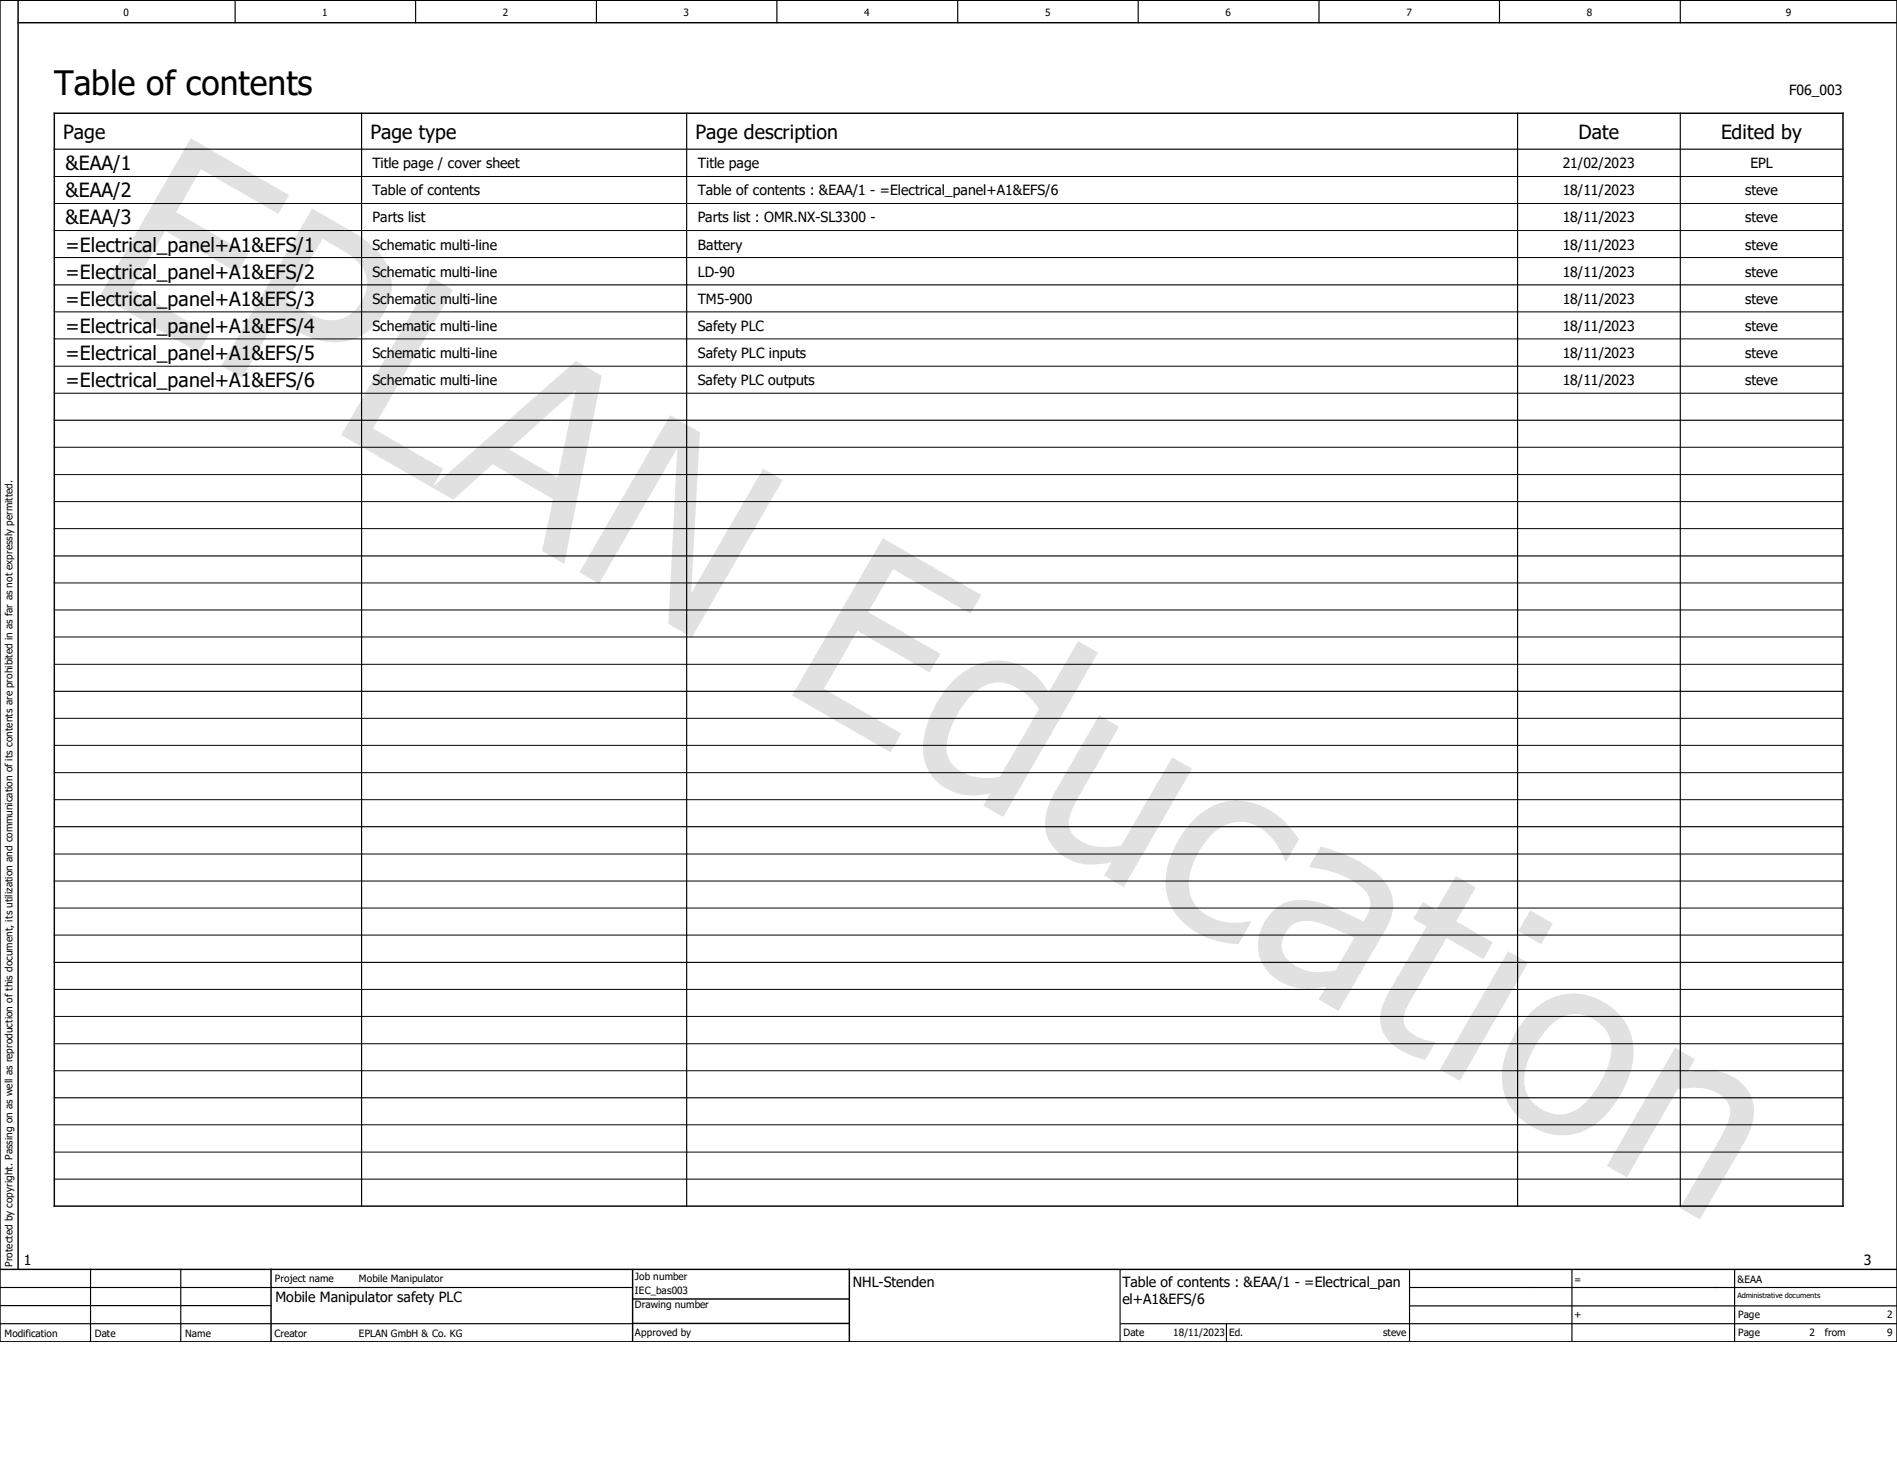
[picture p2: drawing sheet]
<svg xmlns="http://www.w3.org/2000/svg" width="279mm" height="216mm" viewBox="0 0 279 216" stroke-linecap="round" stroke-linejoin="round" font-family="sans-serif">
<defs><g id="words">
<text font-size="4.9" x="8" y="14">Table of contents</text>
<g font-size="2.9">
<text x="9.3" y="20.4">Page</text>
<text x="54.6" y="20.4">Page type</text>
<text x="102.4" y="20.4">Page description</text>
<text x="232.5" y="20.4">Date</text>
<text x="253.5" y="20.4">Edited by</text>
<text x="9.7" y="25.1">&amp;EAA/1</text>
<text x="9.7" y="29.1">&amp;EAA/2</text>
<text x="9.7" y="33.1">&amp;EAA/3</text>
<text x="9.7" y="37.1">=Electrical_panel+A1&amp;EFS/1</text>
<text x="9.7" y="41.1">=Electrical_panel+A1&amp;EFS/2</text>
<text x="9.7" y="45">=Electrical_panel+A1&amp;EFS/3</text>
<text x="9.7" y="49">=Electrical_panel+A1&amp;EFS/4</text>
<text x="9.7" y="53">=Electrical_panel+A1&amp;EFS/5</text>
<text x="9.7" y="57">=Electrical_panel+A1&amp;EFS/6</text>
</g>
<g font-size="2.1">
<text x="263.5" y="14">F06_003</text>
<text x="54.9" y="24.8">Title page / cover sheet</text>
<text x="54.9" y="28.8">Table of contents</text>
<text x="102.8" y="24.8">Title page</text>
<text x="102.8" y="28.8">Table of contents : &amp;EAA/1 - =Electrical_panel+A1&amp;EFS/6</text>
<text x="230.2" y="24.8">21/02/2023</text>
<text x="230.2" y="28.8">18/11/2023</text>
<text x="257" y="28.8">steve</text>
<text x="257.8" y="24.8">EPL</text>
<text x="54.9" y="32.8">Parts list</text>
<text x="102.8" y="32.8">Parts list : OMR.NX-SL3300 -</text>
<text x="230.2" y="32.8">18/11/2023</text>
<text x="257" y="32.8">steve</text>
<text x="54.9" y="36.7">Schematic multi-line</text>
<text x="54.9" y="40.7">Schematic multi-line</text>
<text x="102.8" y="36.7">Battery</text>
<text x="102.8" y="40.7">LD-90</text>
<text x="230.2" y="36.7">18/11/2023</text>
<text x="230.2" y="40.7">18/11/2023</text>
<text x="257" y="36.7">steve</text>
<text x="257" y="40.7">steve</text>
<text x="54.9" y="44.7">Schematic multi-line</text>
<text x="102.8" y="44.7">TM5-900</text>
<text x="230.2" y="44.7">18/11/2023</text>
<text x="257" y="44.7">steve</text>
<text x="54.9" y="48.7">Schematic multi-line</text>
<text x="54.9" y="52.7">Schematic multi-line</text>
<text x="102.8" y="48.7">Safety PLC</text>
<text x="102.8" y="52.7">Safety PLC inputs</text>
<text x="230.2" y="48.7">18/11/2023</text>
<text x="230.2" y="52.7">18/11/2023</text>
<text x="257" y="48.7">steve</text>
<text x="257" y="52.7">steve</text>
<text x="54.9" y="56.7">Schematic multi-line</text>
<text x="102.8" y="56.7">Safety PLC outputs</text>
<text x="230.2" y="56.7">18/11/2023</text>
<text x="257" y="56.7">steve</text>
<text x="3.5" y="186.3">1</text>
<text x="40.6" y="191.7">Mobile Manipulator safety PLC</text>
<text x="125.6" y="189.6">NHL-Stenden</text>
<text x="165.3" y="189.5">Table of contents : &amp;EAA/1 - =Electrical_pan</text>
<text x="274.5" y="186.3">3</text>
<text x="165.3" y="192">el+A1&amp;EFS/6</text>
</g>
<g font-size="1.5">
<text x="18.2" y="2.3">0</text>
<text x="47.5" y="2.3">1</text>
<text x="74.1" y="2.3">2</text>
<text x="100.7" y="2.3">3</text>
<text x="127.3" y="2.3">4</text>
<text x="153.9" y="2.3">5</text>
<text x="180.5" y="2.3">6</text>
<text x="207.1" y="2.3">7</text>
<text x="233.7" y="2.3">8</text>
<text x="263" y="2.3">9</text>
<text x="1.8" y="186.6" transform="rotate(-90 1.8 186.6)">Protected by copyright. Passing on as well as reproduction of this document, its utilization and communication of its contents are prohibited in as far as not expressly permitted.</text>
<text x="40.5" y="188.8">Project name</text>
<text x="52.9" y="188.8">Mobile Manipulator</text>
<text x="93.5" y="190.5">IEC_bas003</text>
<text x="93.5" y="188.5">Job number</text>
<text x="231.9" y="188.9">=</text>
<text x="255.9" y="188.9">&amp;EAA</text>
<text x=".7" y="196.9">Modification</text>
<text x="14" y="196.9">Date</text>
<text x="27.3" y="196.9">Name</text>
<text x="40.4" y="196.8">Creator</text>
<text x="52.8" y="196.8">EPLAN GmbH &amp; Co. KG</text>
<text x="93.5" y="196.8">Approved by</text>
<text x="93.5" y="192.7">Drawing number</text>
<text x="165.5" y="196.8">Date</text>
<text x="172.8" y="196.8">18/11/2023</text>
<text x="181" y="196.8">Ed.</text>
<text x="203.7" y="196.8">steve</text>
<text x="231.9" y="194.1">+</text>
<text x="256" y="196.8">Page</text>
<text x="256" y="194.1">Page</text>
<text x="266.5" y="196.8">2</text>
<text x="268.8" y="196.8">from</text>
<text x="278" y="196.8">9</text>
<text x="278" y="194.1">2</text>
</g>
<text font-size="1.1" x="255.9" y="191.1">Administrative documents</text>
</g></defs>
<path d="M197.7 -.1l-197.7 197.7M0 169.2l40.1 28.4M0 197.5v.1" fill="none" stroke="#fff" stroke-width=".15"/>
<g fill="none" stroke="#000" stroke-width=".17">
<path d="M34.6 0v3.3M61.2 0v3.3M87.8 0v3.3M114.4 0v3.3M141.1 0v3.3M167.6 0v3.3M194.3 0v3.3M220.9 0v3.3M247.5 0v3.3M0 194.9h93.1M0 189.6h93.2M0 192.3h39.9"/>
<path d="M13.3 186.9v10.7M26.6 186.9v10.7M165 187v10.6M165.1 194.9h114.3M180.6 194.9v2.7M207.6 192.3h71.8M207.6 189.6h71.8M207.6 187.1v10.3M231.5 187v10.6M255.5 187.1v10.4"/>
</g>
<path d="M0 0h279.4v197.6h-279.4zM2.7 3.3h276.7M2.7 0v186.9M0 186.9h279.4M39.9 186.9v10.7M93.1 191.3h32M93.2 187v10.5M93.2 194.9h31.9M125.1 186.9v10.7" fill="none" stroke="#000" stroke-width=".21"/>
<path d="M28.1 20.4l14.5 8.3-1.6 2.8-11.4-6.6-3.7 6.4 10.7 6.1-1.6 2.8-10.7-6.2-4.9 8.6 11.4 6.5-1.6 2.8-14.5-8.4zM46 30.7l5.8 3.4a11.4 11.4 0 0 1 5.4 5.4 7.7 7.7 0 0 1-1.6 8 8.5 8.5 0 0 1-10.3 2l-1.3-.6-3.3-1.9-5 8.6-3.1-1.7zM47.5 35.2l-5.3 9.1 2.1 1.3a8.2 8.2 0 0 0 5.2 1.5 5.7 5.7 0 0 0 4.5-6.4 6.7 6.7 0 0 0-3.5-3.8zM63.6 40.9l3.1 1.8-11.8 20.4 10.4 6-1.6 2.7-13.5-7.7zM63.6 71.8l21.2-18.6 3.8 2.2-5.5 27.6-3.3-1.9 1.7-7.6-8.9-5.1-5.8 5.2zM75 66.2l7.1 4.1 2.7-12.9zM98.7 61.1l4.4 2.6-1.3 23.7 10.6-18.4 2.9 1.7-13.4 23.2-3.5-2 1.4-25.9-11.6 20-2.9-1.7zM130 79.3l14.5 8.3-1.6 2.8-11.4-6.6-3.6 6.3 10.6 6.2-1.6 2.7-10.6-6.1-5 8.6 11.4 6.5-1.6 2.8-14.4-8.4zM140.5 100.1a8.7 8.7 0 0 1 9.3-2.3 9.2 9.2 0 0 1 4.7 4.2l4.3-7.6 2.9 1.7-14 24.2-2.9-1.7 1.1-1.8a8.2 8.2 0 0 1-8.2-2 7.4 7.4 0 0 1-1.4-7.3 17.5 17.5 0 0 1 4.2-7.4zM143.1 102.4a13 13 0 0 0-3.7 7.9 4.5 4.5 0 0 0 3.9 4.1 9.8 9.8 0 0 0 4 0l5.8-10a8.8 8.8 0 0 0-5.3-3.8 5.5 5.5 0 0 0-4.7 1.8zM161.9 105.3l2.9 1.7-5.7 9.9a8.7 8.7 0 0 0-1.7 4.6 3.8 3.8 0 0 0 2.8 2.9 10.2 10.2 0 0 0 5 .1l7.4-13 3 1.7-10.1 17.4-2.9-1.7 1.1-1.9a9.6 9.6 0 0 1-6.1-.4 5.9 5.9 0 0 1-3.3-7.8l1.1-2.2zM175.6 120.9a8.8 8.8 0 0 1 11.8-1.3 13.8 13.8 0 0 1 3.9 4l-1.9 3.3-.1-.1a9.3 9.3 0 0 0-4.5-5.3 5.7 5.7 0 0 0-6.8 1.9 11.2 11.2 0 0 0-2.9 7 5.7 5.7 0 0 0 4.8 5.3 9.6 9.6 0 0 0 4.2 0l.2 .1-1.9 3.2a11.5 11.5 0 0 1-9.9-5.5 9.5 9.5 0 0 1 .4-8.5l1.5-2.5zM190 136.5a3.4 3.4 0 0 0-.4 4.8 7 7 0 0 0 6.6 1.7l.5-.1 2.8-4.8-2.3-1a10.8 10.8 0 0 0-5.4-1.4 2.87 2.87 0 0 0-1.8 .8zM194.5 124.7a20.1 20.1 0 0 1 9 4.6 5.7 5.7 0 0 1 .8 7.1l-7.2 12.5-2.9-1.7 1.1-1.9a9.3 9.3 0 0 1-7.4-1.2 6.2 6.2 0 0 1-1.3-8.8 6 6 0 0 1 6.8-2.6 33.6 33.6 0 0 1 7.4 3 4 4 0 0 0 .9-3.5 6.6 6.6 0 0 0-3.2-2.9 16.6 16.6 0 0 0-5.5-1.6l-.2-.1zM209.6 132.8l2 1.2 2.8-5 3 1.7-2.9 5 5.4 3.1-1.4 2.5-5.4-3.2-4.8 8.3a9.7 9.7 0 0 0-1.6 3.7 2.79 2.79 0 0 0 1.9 2.5 10.2 10.2 0 0 0 2.8 .9l-1.5 2.6-1.1-.3a9 9 0 0 1-4.9-3.5 5.2 5.2 0 0 1 0-4.8l.7-1.4 5.5-9.7-2-1.1zM222.1 140.1l3 1.7-10.1 17.4-2.9-1.7zM225.4 134.1l3.3 1.9-1.7 3.1-3.4-2zM225.6 149a8.6 8.6 0 0 1 12-.4 8.5 8.5 0 0 1 2.4 9.8 14.8 14.8 0 0 1-5.9 7.7 8.4 8.4 0 0 1-9.3-.7 8.3 8.3 0 0 1-3.2-9.5 16.6 16.6 0 0 1 4-6.9zM228.1 151.3a14.1 14.1 0 0 0-3.6 7.1 5.2 5.2 0 0 0 3.2 5.3 5.2 5.2 0 0 0 6-1.5 14.5 14.5 0 0 0 3.6-7.2 5.2 5.2 0 0 0-6.4-5.5 5.9 5.9 0 0 0-2.8 1.8zM246.7 154.3l3 1.7-1.2 1.9a8.9 8.9 0 0 1 7.4 1.1 5.8 5.8 0 0 1 2 7l-1 2.3-6.5 11.3-3-1.7 5.7-9.9a10.8 10.8 0 0 0 1.7-4.2 3.1 3.1 0 0 0-2-2.9 8.8 8.8 0 0 0-5.7-.5l-7.5 13-2.9-1.7z" fill="#e1e1e1"/>
<path d="M53.3 16.7v160.9M101.1 16.7v160.9M223.5 16.7v160.9M247.5 16.7v160.9M8 22h263.4M8 42h263.4M8 61.9h263.4M8 81.9h263.4M8 101.8h263.4M8 121.8h263.4M8 141.7h263.4M8 161.7h263.4" fill="none" stroke="#000" stroke-width=".17"/>
<g fill="none" stroke="#000" stroke-width=".15">
<path d="M8 34h263.4M8 26h263.4M8 37.9h263.4M8 30h263.4M8 57.9h263.4M8 45.9h263.4M8 53.9h263.4M8 49.9h263.4M8 69.9h263.4M8 77.9h263.4M8 65.9h263.4M8 73.9h263.4"/>
<path d="M8 85.9h263.4M8 93.8h263.4M8 97.8h263.4M8 89.8h263.4M8 109.8h263.4M8 105.8h263.4M8 117.8h263.4M8 113.8h263.4M8 125.8h263.4M8 133.7h263.4M8 137.7h263.4M8 129.8h263.4"/>
<path d="M8 149.7h263.4M8 145.7h263.4M8 153.7h263.4M8 157.7h263.4M8 165.7h263.4M8 169.7h263.4M8 173.7h263.4"/>
</g>
<path d="M8 16.7h263.4v160.9h-263.4z" fill="none" stroke="#000" stroke-width=".21"/>
<use href="#words"/>
</svg>
